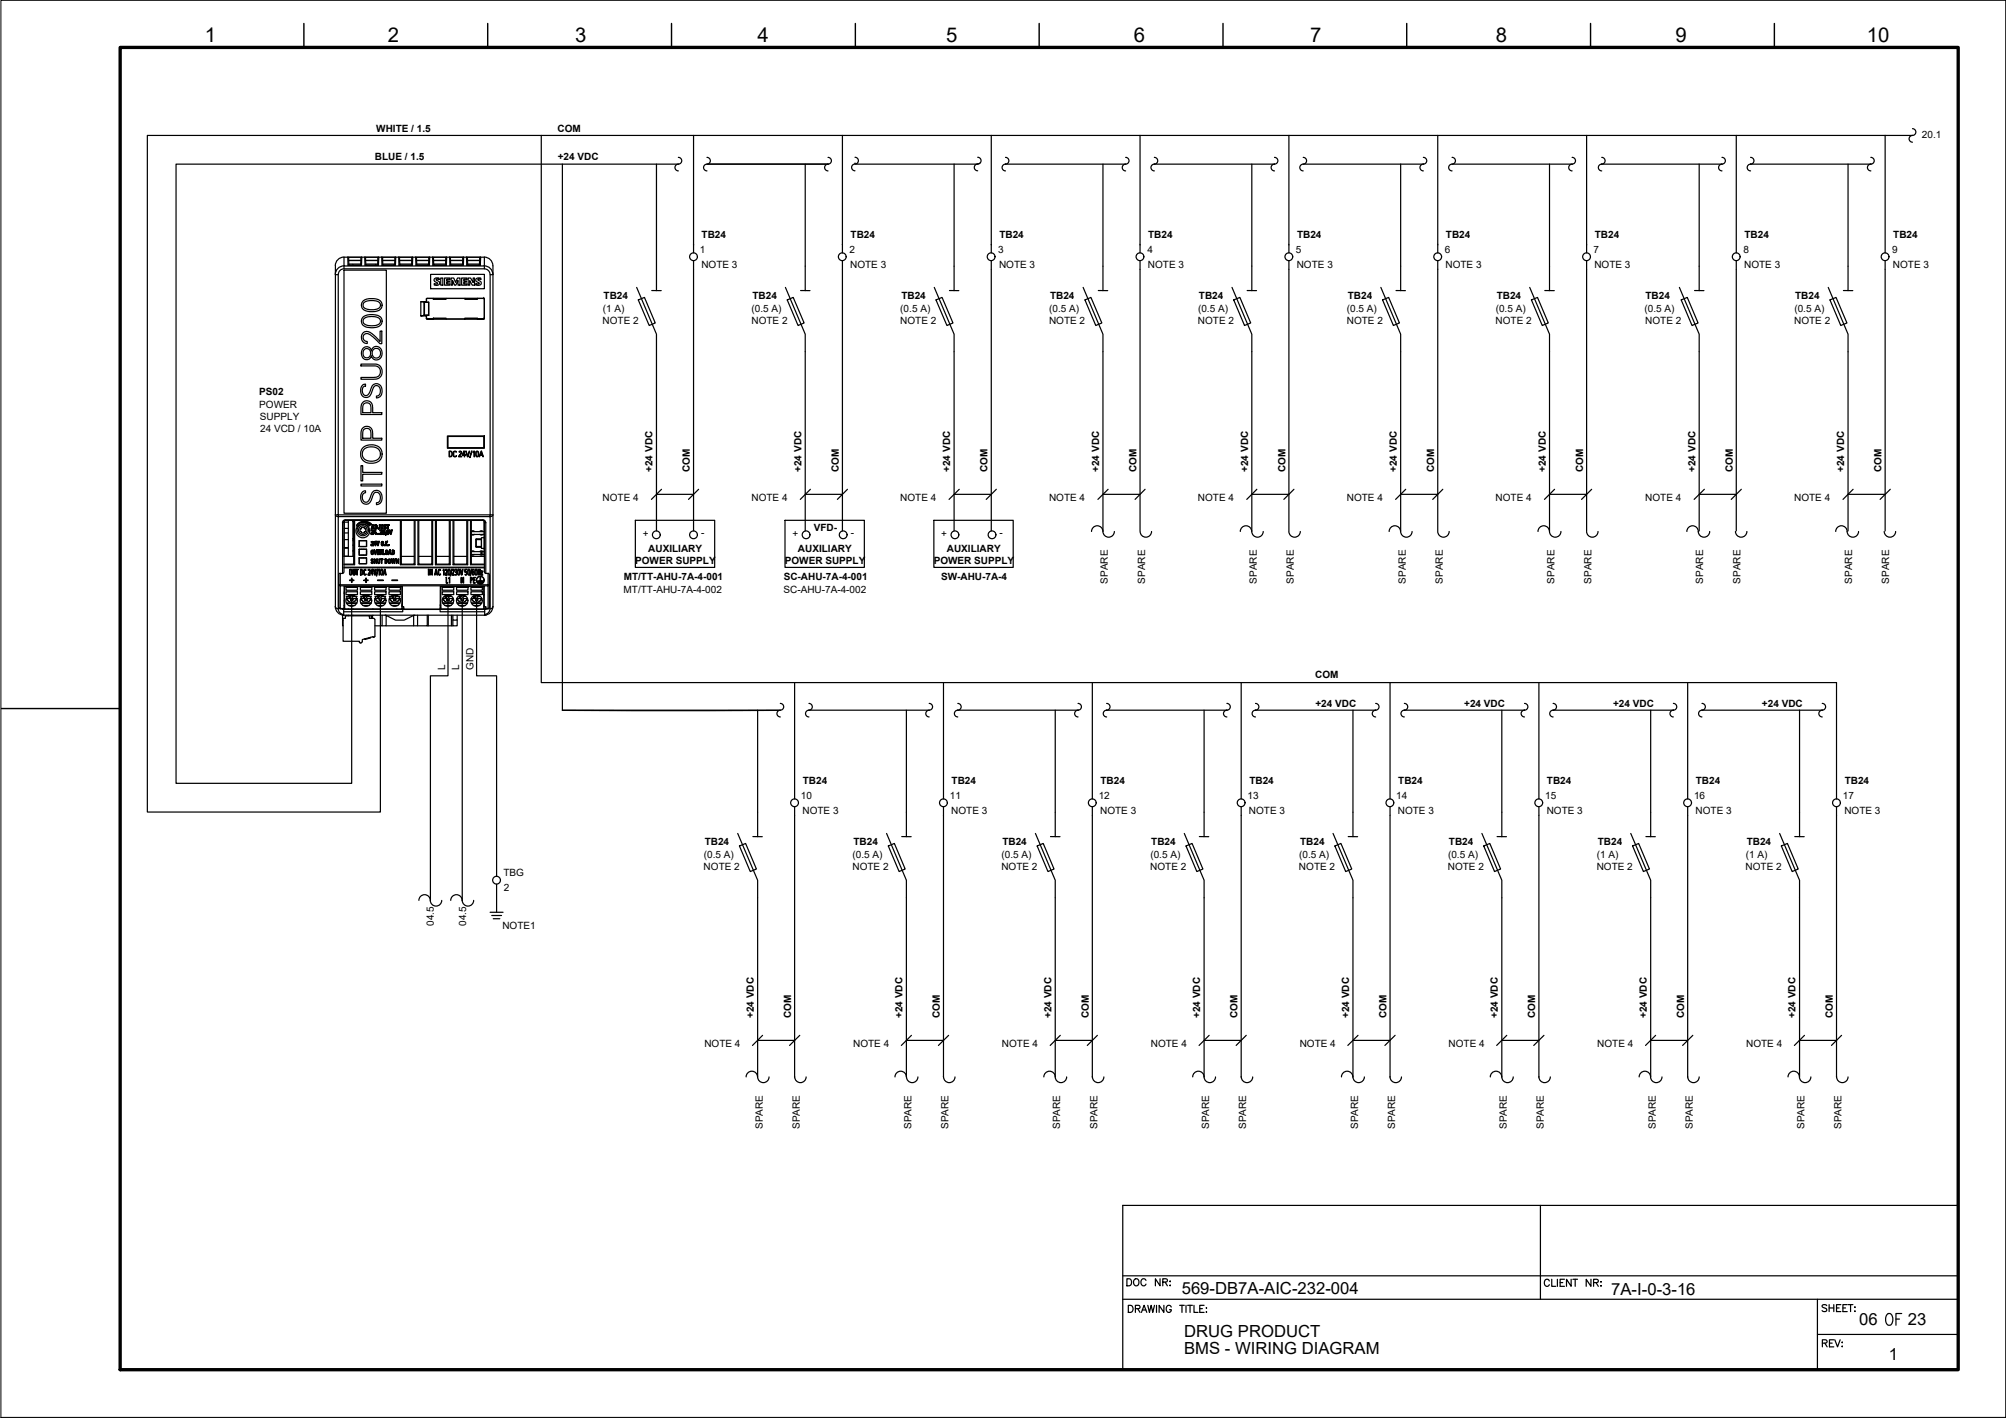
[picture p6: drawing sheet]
<svg xmlns="http://www.w3.org/2000/svg" width="420mm" height="297mm" viewBox="0 0 420 297" stroke-linecap="round" stroke-linejoin="round" font-family="sans-serif">
<defs><g id="words">
<text font-size="5.7" x="394.1" y="278.7">OF</text>
<text font-size="4.4" x="380.6" y="283.3">REV:</text>
<g font-size="4.3">
<text x="42.9" y="8.9">1</text>
<text x="81.3" y="8.9">2</text>
<text x="120.4" y="8.9">3</text>
<text x="158.7" y="8.9">4</text>
<text x="198.2" y="8.9">5</text>
<text x="237.5" y="8.9">6</text>
<text x="274.4" y="8.9">7</text>
<text x="313.3" y="8.9">8</text>
<text x="350.9" y="8.9">9</text>
<text x="391" y="8.9">10</text>
</g>
<g font-size="3.5">
<text x="247.5" y="271.1">569-DB7A-AIC-232-004</text>
<text x="337.5" y="271.3">7A-I-0-3-16</text>
<text x="248" y="280">DRUG PRODUCT</text>
<text x="389.4" y="277.5">06</text>
<text x="399.6" y="277.5">23</text>
<text x="248" y="283.6">BMS - WIRING DIAGRAM</text>
<text x="395.6" y="284.9">1</text>
</g>
<g font-size="2.1">
<text x="78.8" y="27.6">WHITE / 1.5</text>
<text x="116.8" y="27.6">COM</text>
<text x="402.5" y="29">20.1</text>
<text x="78.5" y="33.5">BLUE / 1.5</text>
<text x="116.8" y="33.5">+24 VDC</text>
<text x="146.6" y="52.9">1</text>
<text x="147" y="49.8">TB24</text>
<text x="177.9" y="52.9">2</text>
<text x="178.2" y="49.8">TB24</text>
<text x="209.1" y="52.9">3</text>
<text x="209.3" y="49.8">TB24</text>
<text x="240.3" y="52.9">4</text>
<text x="240.5" y="49.8">TB24</text>
<text x="271.4" y="52.9">5</text>
<text x="271.7" y="49.8">TB24</text>
<text x="302.6" y="52.9">6</text>
<text x="302.9" y="49.8">TB24</text>
<text x="333.8" y="53">7</text>
<text x="334" y="49.8">TB24</text>
<text x="365.1" y="52.9">8</text>
<text x="365.4" y="49.8">TB24</text>
<text x="396.3" y="52.9">9</text>
<text x="396.6" y="49.8">TB24</text>
<text x="146.9" y="56.1">NOTE 3</text>
<text x="178.1" y="56.1">NOTE 3</text>
<text x="209.3" y="56.1">NOTE 3</text>
<text x="240.4" y="56.1">NOTE 3</text>
<text x="271.6" y="56.1">NOTE 3</text>
<text x="302.8" y="56.1">NOTE 3</text>
<text x="333.9" y="56.1">NOTE 3</text>
<text x="365.3" y="56.1">NOTE 3</text>
<text x="396.5" y="56.1">NOTE 3</text>
<text x="126.2" y="65.4">(1 A)</text>
<text x="126.4" y="62.6">TB24</text>
<text x="157.4" y="65.4">(0.5 A)</text>
<text x="157.6" y="62.6">TB24</text>
<text x="188.6" y="65.4">(0.5 A)</text>
<text x="188.8" y="62.6">TB24</text>
<text x="219.8" y="65.4">(0.5 A)</text>
<text x="219.9" y="62.6">TB24</text>
<text x="250.9" y="65.4">(0.5 A)</text>
<text x="251.1" y="62.6">TB24</text>
<text x="282.1" y="65.4">(0.5 A)</text>
<text x="282.3" y="62.6">TB24</text>
<text x="313.3" y="65.4">(0.5 A)</text>
<text x="313.5" y="62.6">TB24</text>
<text x="344.5" y="65.4">(0.5 A)</text>
<text x="344.7" y="62.6">TB24</text>
<text x="375.8" y="65.4">(0.5 A)</text>
<text x="376" y="62.6">TB24</text>
<text x="126.2" y="67.9">NOTE 2</text>
<text x="157.4" y="67.9">NOTE 2</text>
<text x="188.6" y="67.9">NOTE 2</text>
<text x="219.7" y="67.9">NOTE 2</text>
<text x="250.9" y="67.9">NOTE 2</text>
<text x="282.1" y="67.9">NOTE 2</text>
<text x="313.3" y="67.9">NOTE 2</text>
<text x="344.6" y="67.9">NOTE 2</text>
<text x="375.8" y="67.9">NOTE 2</text>
<text x="54.3" y="82.8">PS02</text>
<text x="54.3" y="85.5">POWER</text>
<text x="54.4" y="88">SUPPLY</text>
<text x="54.5" y="90.5">24 VCD / 10A</text>
<text x="136.7" y="98.9" transform="rotate(-90 136.7 98.9)">+24 VDC</text>
<text x="144.5" y="98.9" transform="rotate(-90 144.5 98.9)">COM</text>
<text x="167.9" y="98.9" transform="rotate(-90 167.9 98.9)">+24 VDC</text>
<text x="175.7" y="98.9" transform="rotate(-90 175.7 98.9)">COM</text>
<text x="199" y="98.9" transform="rotate(-90 199 98.9)">+24 VDC</text>
<text x="206.9" y="98.9" transform="rotate(-90 206.9 98.9)">COM</text>
<text x="230.2" y="98.9" transform="rotate(-90 230.2 98.9)">+24 VDC</text>
<text x="238" y="98.9" transform="rotate(-90 238 98.9)">COM</text>
<text x="261.4" y="98.9" transform="rotate(-90 261.4 98.9)">+24 VDC</text>
<text x="269.2" y="98.9" transform="rotate(-90 269.2 98.9)">COM</text>
<text x="292.6" y="98.9" transform="rotate(-90 292.6 98.9)">+24 VDC</text>
<text x="300.4" y="98.9" transform="rotate(-90 300.4 98.9)">COM</text>
<text x="323.7" y="98.9" transform="rotate(-90 323.7 98.9)">+24 VDC</text>
<text x="331.6" y="98.9" transform="rotate(-90 331.6 98.9)">COM</text>
<text x="355.1" y="98.9" transform="rotate(-90 355.1 98.9)">+24 VDC</text>
<text x="362.9" y="98.9" transform="rotate(-90 362.9 98.9)">COM</text>
<text x="386.3" y="98.9" transform="rotate(-90 386.3 98.9)">+24 VDC</text>
<text x="394.1" y="98.9" transform="rotate(-90 394.1 98.9)">COM</text>
<text x="126.2" y="104.9">NOTE 4</text>
<text x="157.4" y="104.9">NOTE 4</text>
<text x="188.6" y="104.9">NOTE 4</text>
<text x="219.7" y="104.9">NOTE 4</text>
<text x="250.9" y="104.9">NOTE 4</text>
<text x="282.1" y="104.9">NOTE 4</text>
<text x="313.3" y="104.9">NOTE 4</text>
<text x="344.6" y="104.9">NOTE 4</text>
<text x="375.8" y="104.9">NOTE 4</text>
<text x="134.6" y="112.5">+</text>
<text x="146.8" y="112.3">-</text>
<text x="166" y="112.5">+</text>
<text x="170.4" y="111.3">VFD-</text>
<text x="178.2" y="112.3">-</text>
<text x="197.1" y="112.5">+</text>
<text x="209.4" y="112.3">-</text>
<text x="133" y="118.2">POWER SUPPLY</text>
<text x="135.8" y="115.7">AUXILIARY</text>
<text x="164.4" y="118.2">POWER SUPPLY</text>
<text x="167.1" y="115.7">AUXILIARY</text>
<text x="195.6" y="118.2">POWER SUPPLY</text>
<text x="198.3" y="115.7">AUXILIARY</text>
<text x="130.6" y="124.2">MT/TT-AHU-7A-4-002</text>
<text x="130.6" y="121.5">MT/TT-AHU-7A-4-001</text>
<text x="164.1" y="124.2">SC-AHU-7A-4-002</text>
<text x="164.1" y="121.5">SC-AHU-7A-4-001</text>
<text x="197.1" y="121.5">SW-AHU-7A-4</text>
<text x="232.1" y="122.3" transform="rotate(-90 232.1 122.3)">SPARE</text>
<text x="239.8" y="122.3" transform="rotate(-90 239.8 122.3)">SPARE</text>
<text x="263.2" y="122.3" transform="rotate(-90 263.2 122.3)">SPARE</text>
<text x="271" y="122.3" transform="rotate(-90 271 122.3)">SPARE</text>
<text x="294.4" y="122.3" transform="rotate(-90 294.4 122.3)">SPARE</text>
<text x="302.2" y="122.3" transform="rotate(-90 302.2 122.3)">SPARE</text>
<text x="325.6" y="122.3" transform="rotate(-90 325.6 122.3)">SPARE</text>
<text x="333.4" y="122.3" transform="rotate(-90 333.4 122.3)">SPARE</text>
<text x="356.8" y="122.3" transform="rotate(-90 356.8 122.3)">SPARE</text>
<text x="364.5" y="122.3" transform="rotate(-90 364.5 122.3)">SPARE</text>
<text x="387.9" y="122.3" transform="rotate(-90 387.9 122.3)">SPARE</text>
<text x="395.7" y="122.3" transform="rotate(-90 395.7 122.3)">SPARE</text>
<text x="93.2" y="140.3" transform="rotate(-90 93.2 140.3)">L</text>
<text x="96.2" y="140.3" transform="rotate(-90 96.2 140.3)">L</text>
<text x="99.2" y="140.3" transform="rotate(-90 99.2 140.3)">GND</text>
<text x="275.5" y="142.1">COM</text>
<text x="275.5" y="148">+24 VDC</text>
<text x="306.7" y="148">+24 VDC</text>
<text x="337.9" y="148">+24 VDC</text>
<text x="369" y="148">+24 VDC</text>
<text x="167.8" y="167.3">10</text>
<text x="168.1" y="164.2">TB24</text>
<text x="198.9" y="167.3">11</text>
<text x="199.3" y="164.2">TB24</text>
<text x="230.1" y="167.4">12</text>
<text x="230.5" y="164.2">TB24</text>
<text x="261.3" y="167.3">13</text>
<text x="261.7" y="164.2">TB24</text>
<text x="292.5" y="167.4">14</text>
<text x="292.9" y="164.2">TB24</text>
<text x="323.6" y="167.3">15</text>
<text x="324" y="164.2">TB24</text>
<text x="354.8" y="167.3">16</text>
<text x="355.2" y="164.2">TB24</text>
<text x="386" y="167.4">17</text>
<text x="386.4" y="164.2">TB24</text>
<text x="168.1" y="170.5">NOTE 3</text>
<text x="199.2" y="170.5">NOTE 3</text>
<text x="230.4" y="170.5">NOTE 3</text>
<text x="261.6" y="170.5">NOTE 3</text>
<text x="292.8" y="170.5">NOTE 3</text>
<text x="324" y="170.5">NOTE 3</text>
<text x="355.1" y="170.5">NOTE 3</text>
<text x="386.3" y="170.5">NOTE 3</text>
<text x="147.4" y="179.8">(0.5 A)</text>
<text x="147.6" y="177">TB24</text>
<text x="178.6" y="179.8">(0.5 A)</text>
<text x="178.8" y="177">TB24</text>
<text x="209.8" y="179.8">(0.5 A)</text>
<text x="210" y="177">TB24</text>
<text x="240.9" y="179.8">(0.5 A)</text>
<text x="241.1" y="177">TB24</text>
<text x="272.1" y="179.8">(0.5 A)</text>
<text x="272.3" y="177">TB24</text>
<text x="303.3" y="179.8">(0.5 A)</text>
<text x="303.5" y="177">TB24</text>
<text x="334.5" y="179.8">(1 A)</text>
<text x="334.7" y="177">TB24</text>
<text x="365.6" y="179.8">(1 A)</text>
<text x="365.8" y="177">TB24</text>
<text x="105.4" y="183.5">TBG</text>
<text x="147.4" y="182.3">NOTE 2</text>
<text x="178.6" y="182.3">NOTE 2</text>
<text x="209.7" y="182.3">NOTE 2</text>
<text x="240.9" y="182.3">NOTE 2</text>
<text x="272.1" y="182.3">NOTE 2</text>
<text x="303.3" y="182.3">NOTE 2</text>
<text x="334.4" y="182.3">NOTE 2</text>
<text x="365.6" y="182.3">NOTE 2</text>
<text x="105.5" y="186.7">2</text>
<text x="90.8" y="193.9" transform="rotate(-90 90.8 193.9)">04.5</text>
<text x="97.6" y="193.9" transform="rotate(-90 97.6 193.9)">04.5</text>
<text x="105.2" y="194.7">NOTE1</text>
<text x="157.9" y="213.2" transform="rotate(-90 157.9 213.2)">+24 VDC</text>
<text x="165.7" y="213.3" transform="rotate(-90 165.7 213.3)">COM</text>
<text x="189.1" y="213.2" transform="rotate(-90 189.1 213.2)">+24 VDC</text>
<text x="196.9" y="213.3" transform="rotate(-90 196.9 213.3)">COM</text>
<text x="220.2" y="213.2" transform="rotate(-90 220.2 213.2)">+24 VDC</text>
<text x="228" y="213.3" transform="rotate(-90 228 213.3)">COM</text>
<text x="251.4" y="213.2" transform="rotate(-90 251.4 213.2)">+24 VDC</text>
<text x="259.2" y="213.3" transform="rotate(-90 259.2 213.3)">COM</text>
<text x="282.6" y="213.2" transform="rotate(-90 282.6 213.2)">+24 VDC</text>
<text x="290.4" y="213.3" transform="rotate(-90 290.4 213.3)">COM</text>
<text x="313.8" y="213.2" transform="rotate(-90 313.8 213.2)">+24 VDC</text>
<text x="321.6" y="213.3" transform="rotate(-90 321.6 213.3)">COM</text>
<text x="344.9" y="213.2" transform="rotate(-90 344.9 213.2)">+24 VDC</text>
<text x="352.7" y="213.3" transform="rotate(-90 352.7 213.3)">COM</text>
<text x="376.1" y="213.2" transform="rotate(-90 376.1 213.2)">+24 VDC</text>
<text x="383.9" y="213.3" transform="rotate(-90 383.9 213.3)">COM</text>
<text x="147.5" y="219.3">NOTE 4</text>
<text x="178.7" y="219.3">NOTE 4</text>
<text x="209.9" y="219.3">NOTE 4</text>
<text x="241" y="219.3">NOTE 4</text>
<text x="272.2" y="219.3">NOTE 4</text>
<text x="303.4" y="219.3">NOTE 4</text>
<text x="334.6" y="219.3">NOTE 4</text>
<text x="365.7" y="219.3">NOTE 4</text>
<text x="159.7" y="236.5" transform="rotate(-90 159.7 236.5)">SPARE</text>
<text x="167.5" y="236.5" transform="rotate(-90 167.5 236.5)">SPARE</text>
<text x="190.9" y="236.5" transform="rotate(-90 190.9 236.5)">SPARE</text>
<text x="198.7" y="236.5" transform="rotate(-90 198.7 236.5)">SPARE</text>
<text x="222.1" y="236.5" transform="rotate(-90 222.1 236.5)">SPARE</text>
<text x="229.8" y="236.5" transform="rotate(-90 229.8 236.5)">SPARE</text>
<text x="253.3" y="236.5" transform="rotate(-90 253.3 236.5)">SPARE</text>
<text x="261" y="236.5" transform="rotate(-90 261 236.5)">SPARE</text>
<text x="284.4" y="236.5" transform="rotate(-90 284.4 236.5)">SPARE</text>
<text x="292.2" y="236.5" transform="rotate(-90 292.2 236.5)">SPARE</text>
<text x="315.6" y="236.5" transform="rotate(-90 315.6 236.5)">SPARE</text>
<text x="323.4" y="236.5" transform="rotate(-90 323.4 236.5)">SPARE</text>
<text x="346.8" y="236.5" transform="rotate(-90 346.8 236.5)">SPARE</text>
<text x="354.5" y="236.5" transform="rotate(-90 354.5 236.5)">SPARE</text>
<text x="378" y="236.5" transform="rotate(-90 378 236.5)">SPARE</text>
<text x="385.7" y="236.5" transform="rotate(-90 385.7 236.5)">SPARE</text>
</g>
</g></defs>
<!-- layer: G-TTLB-TTLB -->
<path d="M25.2 9.9h384.9v277h-384.9z" fill="none" stroke="#000" stroke-width=".7"/>
<!-- layer: G-TTLB-OTLN -->
<path d="M420.1 .1v296.8h-419.9" fill="none" stroke="#000" stroke-width=".21"/>
<!-- layer: G-TTLB-INDX -->
<path d="M63.6 4.9v5M102.2 4.9v5M140.7 4.9v5M179.2 4.9v5M217.7 4.9v5M256.2 4.9v5M294.6 4.9v5M333.1 4.9v5M371.6 4.9v5M.2 148.4h25" fill="none" stroke="#000" stroke-width=".3"/>
<!-- layer: LGSP IA4$0$LG_PLOT -->
<path d="M322.6 252.5v19.7M235.2 267.3h174.9M235.2 272.2h174.9M380.7 279.5h29.4M380.7 272.2v14.7M235.2 286.9h174.9" fill="none" stroke="#000" stroke-width=".25"/>
<!-- layer: LG_PLOT -->
<g fill="none" stroke="#000" stroke-width=".25">
<path d="M410.1 252.5h-174.9v34.4M236 267.9h.5a.79 .79 0 0 1 .5 .7 .79 .79 0 0 1-.5 .8h-.5zM236.3 273.4h.5a.78 .78 0 0 1 .5 .8 .78 .78 0 0 1-.5 .7h-.5zM237.7 267.9a.69 .69 0 0 1 .9 .7 .69 .69 0 0 1-.9 .7l-.3-.5 .1-.6zM237.8 274.1h.9v-.5l-.9-.2v1.5M238.3 274.1l.5 .8M239.1 274.9l.5-1.5 .6 1.5M239.3 274.4h.7M240 268.2a.55 .55 0 0 0-.6-.3 .55 .55 0 0 0-.4 .5v.4a.54 .54 0 0 0 .4 .6 .54 .54 0 0 0 .6-.4M240.4 273.4l.3 1.5 .4-1.5 .3 1.5 .4-1.5M242.2 273.4v1.5M243 267.9v1.5l-1-1.5v1.5"/>
<path d="M243.5 268.6l.9-.1 .1-.5-1-.1v1.5M243.8 273.4v1.5l-1-1.5v1.5M244 268.6l.5 .8M245 268.4h.2zM245 269.3h.2zM245.3 273.8a.54 .54 0 0 0-.6-.4 .54 .54 0 0 0-.4 .6 .61 .61 0 0 0 .1 .8 .61 .61 0 0 0 .8-.1l.1-.4h-.3M247.1 273.4h1M247.6 273.4v1.5M248.4 273.4v1.5M248.8 273.4h.9M249.3 273.4v1.5M250.1 273.4v1.5h.8"/>
<path d="M251.3 274.1h.5M252.2 273.4h-.9v1.5h.9M252.6 274.8h.2zM252.7 273.9v.2zM324.5 268.3a.53 .53 0 0 0-.6-.3 .53 .53 0 0 0-.4 .5 .61 .61 0 0 0 .2 .8 .61 .61 0 0 0 .7-.1l.1-.1M325 268v1.5h.9M326.2 268v1.5M326.8 268.7h.5M327.7 268h-.9v1.5h.9M329.1 268v1.5l-1-1.5v1.5M329.4 268h1M329.9 268v1.5"/>
<path d="M333.2 268v1.5l-1-1.5v1.5M333.8 268.7l.8-.1 .2-.2-.1-.3-.9-.1v1.5M334.3 268.7l.5 .8M335.3 269.4h.1zM335.3 268.5v.1zM382.6 273.5l-.3-.2-.7 .2 .1 .3 .8 .4 .1 .3-.1 .2-.5 .1-.4-.3M383.1 273.3v1.5M383.1 274h1M384.1 273.3v1.5M384.7 274h.5M385.6 273.3h-.9v1.5h.9M386 274h.5"/>
<path d="M386.9 273.3h-.9v1.5h.9M387.1 273.3h1M387.6 273.3v1.5M388.5 273.8h.1zM388.5 274.7h.1z"/>
</g>
<!-- layer: PDF_EI-CTRL -->
<g fill="none" stroke="#000" stroke-width=".25">
<path d="M70.3 57.4v.1h.5M72.1 53.9v1.8h29.4v-1.8M72.1 56.3l-.1-.6a1.81 1.81 0 0 0-1.8 1.8M72.1 56.6h8.8v50.9h-8.8zM72.9 55.5v.1M73 54l-.2-.1 .1 1.7h2.8l.1-1.7-.2 .1-.1 1.6h-2.4l-.1-1.6M73 54.6h2.6M73 55.3h2.5M73.9 55.6h.1M75.7 55.5l-2.8 .1M76.5 55.5l-.1 .1M76.5 55.6h2.7"/>
<path d="M76.6 54.6h2.5M76.6 55.3h2.5M78.7 55.6h.1M79.2 55.5v.1M79.3 53.9l-.2 .1v1.6h-2.5v-1.6l-.2-.1 .1 1.7h2.8v-1.7M80 55.5v.1M80.1 54.6h2.6M80.2 55.3h2.5M82.6 55.6h.1M82.7 54l.2-.1-.1 1.7h-2.8l-.1-1.7 .2 .1 .1 1.6h2.5v-1.6M82.8 55.6h-2.8M83.5 53.9l.2 .1v1.6h2.5l.1-1.6 .1-.1"/>
<path d="M83.5 53.9l.1 1.7h2.8v-1.7M83.5 55.6h2.9M83.7 54.6h2.6M83.7 55.3h2.5M83.8 55.6h.1M86.3 55.5l.1 .1M87 53.9l.2 .1M87.1 53.9v1.7h2.8l.1-1.7-.2 .1v1.6h-2.5l-.1-1.6M87.1 55.6h2.8M87.2 54.6h2.6M87.3 55.3h2.5M89.7 55.6h.1"/>
<path d="M89.9 55.5v.1M90.2 57.5h11.3v3h-11.3zM90.6 53.9l.2 .1v1.6h2.5l.1-1.6 .1-.1v1.7h-2.8l-.1-1.7M90.7 55.6h2.8M90.8 54.6h2.5M90.8 55.3h2.5M91 55.6h.1M91 58.4l.4-.2 .6 .1v.2h-.6v.2l.2 .1a.55 .55 0 0 1 .4 .7 .55 .55 0 0 1-.9 .2h-.1v-.3l.5 .1 .2-.1-.2-.2a.56 .56 0 0 1-.5-.8zM92.3 58.2h.5v1.5h-.5zM93.1 58.2h1.1v.3h-.6v.4h.5v.2h-.5v.4h.6v.2h-1.1zM93.4 55.5l.1 .1M94.4 54.6h2.5"/>
<path d="M94.4 55.3h2.5M94.5 58.2h.5l.4 .9 .4-.9h.6v1.5h-.5v-1l-.4 1h-.3l-.4-1v1h-.3zM96.7 58.2h1.1v.3h-.7v.4h.6v.2h-.6v.4h.7v.2h-1.1zM97 55.5l-2.8 .1M97.1 53.9l-.2 .1v1.6h-2.5l-.1-1.6M97.1 53.9l-.1 1.7h-2.8l-.1-1.7 .2 .1M97.9 54.6h2.6M97.9 55.3h2.5M98.1 58.2h.5l.5 1v-1h.3v1.5h-.5l-.5-.9v.9h-.3zM99.7 58.4l.3-.2 .7 .1v.2h-.6l.1 .2a.58 .58 0 0 1 .6 .8 .58 .58 0 0 1-1 .2h-.1v-.3l.5 .1 .2-.1-.1-.1a.63 .63 0 0 1-.6-.9zM100.5 55.5l-2.7 .1M100.7 53.9l-.2 .1-.1 1.6h-2.4l-.1-1.6"/>
<path d="M100.7 53.9l-.1 1.7h-2.8l-.1-1.7 .2 .1M101.5 56.3l-.1-.6a1.81 1.81 0 0 1 1.8 1.8M103.3 57.4v.1h-.6M75.6 76.3h2.4a1.62 1.62 0 0 1 2 1.3 1.62 1.62 0 0 1-1.7 1.8h-2.7v-.3h2.4a1.27 1.27 0 0 0 1.7-1.2 1.27 1.27 0 0 0-1.7-1.2h-2.4zM76 73a1.01 1.01 0 0 1 1-.3 1.01 1.01 0 0 1 .8 .8 1.15 1.15 0 0 1 1.4-.9 1.15 1.15 0 0 1 .8 1.4 1.15 1.15 0 0 1-.8 1.4 1.15 1.15 0 0 1-1.4-.9 1.08 1.08 0 0 1-1.3 .8 1.08 1.08 0 0 1-.8-1.3zM76 66.4a3.3 3.3 0 0 1 3.8 .2 1.49 1.49 0 0 1-.2 1.6 1.49 1.49 0 0 1-1.5 .5 1.94 1.94 0 0 1-2.4-1.4zM76 63.1a3.4 3.4 0 0 1 3.8 0 1.46 1.46 0 0 1-.1 1.7 1.46 1.46 0 0 1-1.6 .5 2.01 2.01 0 0 1-2.4-1.2l.1-.6zM76.1 69.7a1.67 1.67 0 0 1 2.3 .6l1.2 1.2v-2.1h.4v2.6h-.4l-.2-.2a5.4 5.4 0 0 0-2.6-1.9 .83 .83 0 0 0-.7 .9 .83 .83 0 0 0 .8 .7v.5a1.3 1.3 0 0 1-1.1-.9 1.3 1.3 0 0 1 .3-1.4zM76.2 66.8a2.93 2.93 0 0 1 3.4 .1 .95 .95 0 0 1-1.1 1.3 2.15 2.15 0 0 1-2.4-.7zM76.2 63.4a3 3 0 0 1 3.4 .1 .95 .95 0 0 1-.1 1 .95 .95 0 0 1-1 .3 2 2 0 0 1-2.4-.7zM76.3 73.2a.9 .9 0 0 1 1.3 .8 .9 .9 0 0 1-1.3 .8 1.23 1.23 0 0 1 0-1.6zM78.2 73.2a.94 .94 0 0 1 1.3 .2 .94 .94 0 0 1-.1 1.2 .94 .94 0 0 1-1.2 .1l-.2-.9z"/>
<path d="M88.1 63.2l1.7 .1v2.8M88.8 65.9l.2 .1M88.8 63.4v2.6zM88.9 65.9l.1 .1M89 63.3l-.2 .1M89 63.3l-.1 .2M89.3 66.7l.1 .1-.1-.1M89.3 62.6l.1-.1-.1 .1M89.3 63.2v-.6v.7M89.3 66.1v.1M89.8 66l-1.7 .2v-3l1.7 .1v2.8h-.5v.6v-.5h-1.2M89.8 63.3h.1"/>
<path d="M90.8 62.5h-1.3h11.8h-1.3M90.8 62.5h2.6v.2h-2.6zM90.8 66.6h2.6v.2h-2.6zM90.8 66.8h-1.3h11.8h-1.3v-.2h-2.6v.2M93.4 66.8h6.6M93.4 62.5h4M97.4 62.5h2.6v.2h-2.6zM101.3 62.5l.1 .1M101.3 66.8h.1M101.3 62.5h.1M101.4 66.7l-.1 .1M101.5 62.6v4.1z"/>
<path d="M75.6 97.5h.4v1.5h4v.3h-4v1.4h-.4zM75.9 80.7l.7-.2-.1 .4a1.09 1.09 0 0 0-.6 1 1.09 1.09 0 0 0 .7 1 1.99 1.99 0 0 0 1.2-1.7 1.14 1.14 0 0 1 1.3-.8 1.14 1.14 0 0 1 .9 1.3v.5a1.19 1.19 0 0 1-1.2 1.2v-.4a1.12 1.12 0 0 0 .9-1.2 1.12 1.12 0 0 0-.9-1 1.65 1.65 0 0 0-1 1.5 1.16 1.16 0 0 1-1.4 .9 1.16 1.16 0 0 1-.9-1.4l.1-.6zM76 93.8a2.56 2.56 0 0 1 3.9 .7 1.99 1.99 0 0 1-2.3 2.5 1.93 1.93 0 0 1-1.9-1.1 1.93 1.93 0 0 1 .3-2.1zM76.1 89.6a1.29 1.29 0 0 1 1.5 0 1.29 1.29 0 0 1 .5 1.4v.8h1.9v.4h-4.4v-1.7zM76.1 84.2a1.28 1.28 0 0 1 1.5 0 1.28 1.28 0 0 1 .5 1.4v.9h1.9v.3h-4.4v-1.7zM76.1 90.1a.93 .93 0 0 1 1.2-.2 .93 .93 0 0 1 .4 1.1v.8h-1.7v-1.3zM76.2 84.6a.94 .94 0 0 1 1.1-.1 .94 .94 0 0 1 .4 1.1v.9h-1.7v-1.4zM76.2 94.2a2.2 2.2 0 0 1 3.5 .5 1.71 1.71 0 0 1-2.3 1.9 1.48 1.48 0 0 1-1.4-.8 1.48 1.48 0 0 1 .2-1.6zM93.7 91.3h7.8v2.6h-7.8zM93.8 91.4h7.5v2.4h-7.5zM94.1 94.5a.59 .59 0 0 1 .6 .6 .59 .59 0 0 1-.6 .6zM94.1 94.6a.51 .51 0 0 1 .6 .5 .51 .51 0 0 1-.6 .5z"/>
<path d="M95.1 94.6l.4-.1 .1 .2-.1-.1a.52 .52 0 0 0-.6 .4 .52 .52 0 0 0 .3 .6l.4-.1-.2 .2-.4-.1-.1-.8zM96.2 94.6a.34 .34 0 0 1 .5 .1 .34 .34 0 0 1-.2 .5l-.3 .4 .5 .1h-.6l.2-.4a.43 .43 0 0 0 .2-.7zM97.1 94.5h.2v.8h.2l-.2 .1v.3l-.1-.3h-.4zM97.2 94.6v.7h-.3zM97.6 94.5l.4 1.1 .4-1.1-.4 1.2h-.1zM98.8 94.5l-.4 1.3zM99.1 94.6l.3-.1v1.2l-.1-1.1-.2 .2zM99.8 94.6a.31 .31 0 0 1 .3 0 .31 .31 0 0 1 .1 .3v.4a.34 .34 0 0 1-.4 .4 .34 .34 0 0 1-.1-.6zM99.8 94.6h.3v.2l.1 .6-.2 .2-.3-.3zM100.8 94.5l.4 1.2-.2-.3h-.5l-.1 .3zM100.8 94.6l.2 .7h-.4zM70.2 107.8l.2 .3 .4 .1v-.3h31.9v.3"/>
<path d="M70.3 107.9h.5v-50.4a1.23 1.23 0 0 1 1.3-1.2h29.4a1.23 1.23 0 0 1 1.2 1.2v50.4h.6M71.8 109.5v10.6h-.5v2.4h30.9v-2.4h-.5v-10.6M71.8 109.5l.3-.2v10.4l-.1 .3-.2 .1M72.1 118.8h29.4M72.1 118.9h29.4M72.1 116.5h.9M72.1 110.7h.9M72.1 111.6h.9M72.1 114.8h.9M72.1 114.7h.9M72.1 113h.9M72.1 109.1v7.5h2"/>
<path d="M72.1 109.4h.9M72.3 109l-.3 .3M72.3 108.9a.6 .6 0 0 0-.6 .6M72.3 108.9h28.9v.1h-28.9zM73 109v7.6M73.3 119.3l.2-.1 .2 .3v.7l-.2 .3-.3-.3zM73.4 119.4l.2 .1-.1 .9-.2-.2zM73.9 114.2h.2M73.9 112.8l.1 .2M73.9 119.3l.2 1.1 .2-.1v-1l.1 .6a.33 .33 0 0 1 0 .5 .33 .33 0 0 1-.5 0 .33 .33 0 0 1 0-.5zM73.9 112.9l.2 .1M73.9 109v7.6"/>
<path d="M74 109.1l-.1 .1M74.1 115.4h-.2M74.1 113.2h-.2M74.1 109.2v3.7M74.1 109.1l-.2 .1M74.1 109v9.2h-2M74.1 118.2l.1 .1M74.3 109v9.3h-2.2M74.5 119.3h.6h-.3v1.2v-1.2zM74.7 110.1a1.7 1.7 0 0 1 2.6 0M75.2 116.8h1.6v1.3h-1.6zM75.2 115h1.6v1.3h-1.6z"/>
<path d="M75.2 113.2h1.6v1.3h-1.6zM75.2 114.5h.1M75.2 113.3h.1M75.2 116.3h.1M75.2 115.1h.1M75.2 118.1h.1M75.2 116.9h.1M75.2 115.9h.1M75.2 115.7h.1M75.2 113.3h1.6v1.2h-1.6zM75.2 115.1h1.6v1.2h-1.6zM75.2 116.9h1.6v1.2h-1.6z"/>
<path d="M75.2 115.5h.1M75.5 119.3h.3l.2 .3-.1 .7-.3 .2-.1-.1zM75.6 119.3a.59 .59 0 0 1 0 1.1zM75.6 101.4h4.4v.4h-4.4zM75.7 110.5h.6v.3h.3v.6h-.3v.2h-.6v-.2h-.3v-.6h.3zM75.8 114.5h.1M75.8 115v.1M75.8 116.3h.1M75.8 116.8v.1M75.9 103l.7-.2v.4a1.04 1.04 0 0 0-.7 1.1 1.04 1.04 0 0 0 .9 .9 3.9 3.9 0 0 0 1.1-1.9 1.17 1.17 0 0 1 1.5-.5 1.17 1.17 0 0 1 .6 1.4v.4a1.23 1.23 0 0 1-1.2 1.1v-.4a1.1 1.1 0 0 0 .9-1.1 1.1 1.1 0 0 0-1-1.1 1.74 1.74 0 0 0-.9 1.6 1.16 1.16 0 0 1-1.4 .9 1.16 1.16 0 0 1-.9-1.5l.1-.5zM76.2 114.5h.1M76.2 115v.1"/>
<path d="M76.2 116.3h.1M76.2 116.8v.1M76.2 109.3l.6 .2 .5 .4M76.3 119.3h.2l.2 .2-.2-.2a.78 .78 0 0 0-.1 1.1l.3-.1-.2 .2a.73 .73 0 0 1-.2-1.2zM76.8 115.5h.1M76.8 115.7h.1M76.8 115.9h.1M77.2 119.3l.1-.1 .2 .3-.3 .9 .4 .1h-.5l.3-.9v-.2h-.3zM77.6 109.8l-.2 .2 .2-.2a2.02 2.02 0 0 0-1.9-.3h.7l.9 .5M77.7 114.2h.1M77.7 111.9h.1M77.7 111.8l.4-.5-.4 .5"/>
<path d="M77.7 111.8h.1M77.8 113.5h.2l.1 .2-.4 .6h.5M77.8 109.8a2.01 2.01 0 0 0-3.1 .4 1.87 1.87 0 0 1 3.1-.3l-.5 .3M77.8 111v.2a.25 .25 0 0 1 .4 .1 .25 .25 0 0 1-.3 .3l-.2 .4 .5-.1M77.8 117.2h.4l-.3-.1-.2 .3M77.8 111.1v.1M77.8 117.1v.4l.3 .3-.1 .2-.2-.1M77.8 115.3h.3l.1 .6a.24 .24 0 0 1-.1 .3 .24 .24 0 0 1-.4-.2zM77.8 117.3l.4 .5M77.8 114.2h.4zM77.8 115.6l.1 .4 .2-.1M77.9 115.4h.2l-.1 .7-.2-.1z"/>
<path d="M77.9 111.8h.3zM77.9 116.1h.1M77.9 119.3h.1v.8h.1l-.1 .4v-.4h-.4zM77.9 110.5h.3M78 119.3v.8h-.3zM78 110l.1-.1 .2 1-.2-.9M78 109.9l-.3 1M78 110l.2 .6h-.3l.2-.5M78.1 113.7l-.4 .5M78.1 117.8l-.4 .1M78.1 109.9h-.1l-.3 1 .2-.3h.3l.1 .3M78.2 113.6l-.2-.2-.2 .1a.27 .27 0 0 1 .4 .1 .27 .27 0 0 1-.2 .4l-.2 .3 .4-.1"/>
<path d="M78.2 117.3l-.3-.1v.3a.27 .27 0 0 1 .3 .3 .27 .27 0 0 1-.4 .2v-.2M78.2 111.2l-.2-.2-.2 .1a.28 .28 0 0 1 .4 .2 .28 .28 0 0 1-.2 .3l-.2 .3 .4-.1M78.2 115.5v.2M78.2 115.4l-.2-.2-.2 .1-.1 .6M78.3 119.3l.2 1 .3-1-.2 1.2h-.1zM78.3 114v.1h.3v.2l.2-.2M78.3 111.6l.2-.4-.2 .4M78.4 115.3l.2 .9h.1l.2-.9M78.4 115.2h.1M78.4 117.2l.1-.1-.1 .9 .1-.4h.3v.4v-.8M78.4 111.6h.2zM78.4 114h.2z"/>
<path d="M78.4 115.3l.2 .8M78.4 115.2l.2 .8 .2-.8M78.4 115.2v.1M78.5 117.2v.3h.3v-.4v.1M78.5 117.5h.3M78.5 113.4l-.2 .7M78.5 111.1l.2-.1h-.2l-.2 .7h.3l.1 .3 .1-.3M78.5 111l-.2 .7M78.5 110h.3a.46 .46 0 0 1 .2 .5 .46 .46 0 0 1-.5 .4v-1a.39 .39 0 0 1 .4 .1 .39 .39 0 0 1 .1 .4M78.5 113.4h.2zM78.6 110h.2M78.6 113.5v.5h-.2z"/>
<path d="M78.6 111.2v.5h-.2zM78.6 110.1v.7a.42 .42 0 0 0 .3-.3 .42 .42 0 0 0-.1-.4M78.7 113.5l.1 .5M78.7 113.4l-.2 .1M78.7 111.1v.6l.1-.1M78.8 111.6h.1M78.8 114h.1M78.8 115.3l-.2 .8M78.8 115.2h.1M79 113.4h.1M78.9 110.4l-.1 .3h-.2M78.9 111.8v.2l.1-.2"/>
<path d="M79 111.8h.1M79 113.4l-.1 .1M79 111.8h-.1M79 115.2v1l.4-.1M79 115.2h.4zM79.1 119.2l-.2 1.4zM79.1 117.2l.1-.1-.1 .6a.27 .27 0 0 0 .2 .4 .27 .27 0 0 0 .3-.4v-.5M79.1 115.6h.3zM79.1 116h.3zM79.1 117.7l.2 .2 .2-.2M79.2 117.2v.7l.1 .1 .3-.9-.1 .1M79.2 111.8v.2v-.2"/>
<path d="M79.2 111.8h.1M79.2 110.6v.1M79.3 113.5l-.2 .7M79.3 113.4l-.2 .8M79.4 113.4v.1zM79.4 119.3h.1v1.2h-.1v-1.1l-.2 .1zM79.4 111.8v.2l.1-.2M79.5 111.8h.1M79.4 115.7h-.3v.4l.3-.1M79.4 113.5l-.3 .8-.2-.9 .2 .8M79.4 115.3h-.3v.4l.3-.1M79.4 115.2l-.4 .1"/>
<path d="M79.5 111.8h-.1M79.5 110l.1-.1h-.1v.8l-.1 .1-.2-.1M79.6 111.9v-.1v.2l.4-.1M79.6 110v.6a.19 .19 0 0 1-.2 .3 .19 .19 0 0 1-.2-.3l.2 .1 .1-.2M79.6 111.8l.3-.5-.3 .5M79.6 115.3l.4 .1M79.6 115.2v1l.1-.5 .2 .1 .2 .3M79.6 115.2h.2zM79.6 111v.2a.25 .25 0 0 1 .4 .1 .25 .25 0 0 1-.2 .3l-.2 .3M79.6 111.1v.1M79.7 117.2l.5-.1h-.5v.1h.2v.8l.1-.8h.2M79.7 115.3l.2 .2v.1l-.2 .1z"/>
<path d="M79.7 111.8h.3zM79.8 119.3h.1a.75 .75 0 0 1 .2 1.1l-.2 .1a1 1 0 0 1-.1-1.2zM79.8 110l.1-.1-.1 .6a.26 .26 0 0 0 .2 .4 .26 .26 0 0 0 .2-.4v-.5M79.8 115.3l.2 .1-.1 .3M79.9 110v.7l.1 .1 .2-.1v-.8v.1M79.9 110.5l.1 .2 .2-.1M79.9 119.3a.74 .74 0 0 1 .1 1.1h-.1l-.1-.2zM79.9 113.7v.4M79.9 113.6v.1M79.9 115.7l.2 .4-.1-.2M79.9 113.5h.4v.5a.23 .23 0 0 1-.2 .3 .23 .23 0 0 1-.2-.3zM79.9 115.5l-.2 .1"/>
<path d="M79.9 115.7l.1 .1M79.9 115.9h.1M80 113.6l.3 .1-.2 .6-.2-.2zM80 111.2l-.2-.2-.1 .1a.28 .28 0 0 1 .4 .2 .28 .28 0 0 1-.3 .3l-.1 .3 .3-.1M80 115.5h.1M80 115.8v.1M80.2 111.3a.25 .25 0 0 1 .2-.3 .25 .25 0 0 1 .2 .3M80.2 111.2v.1M80.2 115.2v1l.4-.1M80.2 111.5v.2M80.3 115.2h.1M80.2 111.7l.1 .2a.18 .18 0 0 1 0-.3 .18 .18 0 0 1 .3 .1 .18 .18 0 0 1-.2 .2h-.1"/>
<path d="M80.3 113.7l-.1 .5-.3-.1v-.4M80.3 115.2l-.1 .1M80.3 115.3v.8l.3-.1M80.3 116h.3zM80.3 113.6l-.2-.2-.2 .2M80.3 113.6v.3M80.4 111v.1a.22 .22 0 0 0-.2 .2 .22 .22 0 0 0 .1 .2 .25 .25 0 0 0-.1 .4 .25 .25 0 0 0 .4 0 .25 .25 0 0 0-.1-.4l.1-.2-.2-.2M80.4 111.4l.1-.1zM80.5 119.3h.1l.3 1.1-.1 .1-.1-.4h-.3l-.1 .3zM80.5 114.2v.1l.1-.1M80.5 110a.36 .36 0 0 0 .3 .5l-.1 .3-.2-.1M80.5 110h.3l.1 .2v-.1"/>
<path d="M80.6 114.2h.1M80.5 111.3v.1l-.2-.1 .1 .2-.1-.3h.2l-.1 .3M80.5 111.5l.1 .2zM80.5 110.1l.4 .5M80.5 111.7l-.2 .1M80.6 119.3l.1 .8h-.3zM80.6 111.1v.1M80.6 114.2h-.1M80.6 117.2h.2a.44 .44 0 0 1 .3 .5 .44 .44 0 0 1-.4 .3l-.1-.9h.2a.34 .34 0 0 1 .3 .4v.1M80.7 117.2h.2M80.7 117.2v.8l.3-.2-.1-.6M80.8 115.4l.1-.2 .3 .2"/>
<path d="M80.8 115.5v.5l.2 .1M80.8 115.4a.24 .24 0 0 1 .3-.1 .24 .24 0 0 1 .1 .3v.3a.23 .23 0 0 1-.1 .3 .23 .23 0 0 1-.3-.2zM80.8 113.4v.9l.1-.4 .2 .4h.1M80.9 113.4h.1M80.8 110.6l-.3 .1M80.9 115.4l.2 .1-.1 .6-.2-.1zM80.9 110l-.3-.1-.1 .3M80.9 113.4l-.1 .1M80.9 111.9l-.1 .2v-.3v.3M80.9 111.8h-.1M80.9 110.2l-.3-.1v.2a.29 .29 0 0 1 .3 .3 .29 .29 0 0 1-.3 .3l-.1-.3M80.9 113.8l.3 .5"/>
<path d="M81 111.6v.1M81 111.3a.24 .24 0 0 1 .2-.3 .24 .24 0 0 1 .3 .3M81 110l.5-.1h-.5v.2h.2v.8l.1-.8 .2-.1M81 111.2v.1M81 117.6v.2l-.3 .1M81.1 111.5l-.1 .1M81.1 111.7v.2v-.3l.3 .1-.1 .2h-.2M81.1 111.5l-.1 .2M81.1 113.4l-.2 .4v-.3M81.1 113.5l-.2 .3M81.1 115.5l-.1 .5h-.1l-.1-.4M81.2 113.5l-.3 .4"/>
<path d="M81.2 115.5h.1M81.2 111v.1a.22 .22 0 0 0-.2 .2 .22 .22 0 0 0 .1 .2 .25 .25 0 0 0-.1 .4 .25 .25 0 0 0 .4 0 .25 .25 0 0 0-.1-.4l.2-.2-.3-.2M81.3 117.4l.2-.3 .3 .1v.2M81.4 114.2v.1v-.1M81.4 116.2l.2-1-.2 1 .1-.3h.3l.2 .3M81.4 111.3l-.1 .1-.2-.1 .1 .2a.16 .16 0 0 1-.2-.2 .16 .16 0 0 1 .2-.1 .16 .16 0 0 1 .1 .2l-.1 .1M81.4 111.3l-.2 .1zM81.4 114.2h.1M81.4 111.5l.1 .2zM81.4 111.7l-.1 .2-.2-.1M81.4 117.2h.3l.1 .5a.23 .23 0 0 1-.2 .3 .23 .23 0 0 1-.3-.3zM81.4 117.7l.2 .2 .1-.2"/>
<path d="M81.4 117.3l.3-.1v.2l-.1 .6-.2-.2zM81.4 111.1v.1M81.5 115.8h.3zM81.6 115.3l.1-.1 .3 1-.3-.9M81.6 111.1l.1-.1 .1 1 .3-.9M81.6 115.2h.1zM81.6 111l.3 .8M81.6 115.3l.2 .6h-.3l.2-.6M81.6 111.1l.2 .8M82 117.2v-.1l.1 .9 .3-.7 .1 .7M82 111.2l-.2 .6M82 117.1l.2 .8"/>
<path d="M82 117.1l.2 .7 .1-.7M82 111v.1M82 111.1l-.1 .7M82.1 111v.1zM82.1 115.3a.45 .45 0 0 1 .5 .4 .45 .45 0 0 1-.4 .5l-.1-1 .4 .1 .1 .4M82.2 117.8v.1M82.2 115.3h.2M82.2 115.3v.8a.46 .46 0 0 0 .2-.8M82.3 117.1l-.1 .8M82.3 117.1l.1 .1zM82.4 117.1l.2 .7M82.5 115.7v.3h-.3"/>
<path d="M82.6 117.8v.1M82.7 117.1l-.1 .8-.2-.8M82.8 117l-.2 .8M82.8 117.1v.1zM82.8 117.2l-.2 .8M83 117.2l.1-.1h-.1v.9l.1-.7M83.1 117.1l.3 .8 .1-.8-.1 .1M83.1 117.1l.3 .7M83.5 117.2v.8l-.4-.7M83.9 109v9.3h3v-9.3M84 118.2l-.2 .1M84.1 109l-.1 9.2h2.8v-9.2"/>
<path d="M84.1 116.6h2.7M86.8 118.2l.1 .1M87.5 109v9.3h3.1v-9.3M87.7 118.2l-.2 .1M87.7 109v9.2h2.8l-.1-9.2M87.7 116.6h2.7M89.7 119.3l.1 1.2zM90 119.3l.5 1 .1-1v1.2l-.5-1-.1 1zM90.5 118.2l.1 .1M91.2 109v9.3h3.1v-9.3M91.3 119.3h.1l.3 1.1-.2 .1v-.4h-.3l-.2 .3zM91.3 118.2l-.1 .1"/>
<path d="M91.3 119.3l.2 .8h-.3zM91.4 109l-.1 9.2h2.9l-.1-9.2M91.4 116.6h2.7M91.9 119.3h.3l.1 .2-.2-.2a.72 .72 0 0 0 0 1.1l.2-.1-.1 .1a.63 .63 0 0 1-.3-1zM92.9 119.3h.1v1.2l-.1-1.1-.1 .1zM93.3 119.3h.3l.1 .2-.4 .9 .4 .1h-.5l.4-.9-.1-.3-.3 .1zM93.9 119.3h.1a.74 .74 0 0 1 .1 1.2 .81 .81 0 0 1-.2-1.2zM94 119.3l.2 .1v.2l-.1 .8-.2-.1v-.3zM94.1 118.2l.2 .1M94.6 119.2l-.2 1.4zM94.8 119.3l.3 .1-.3 1 .4 .1h-.5l.3-.8v-.3h-.3zM94.9 109v9.3h3.1v-9.3"/>
<path d="M95 118.2l-.1 .1M95.1 109l-.1 9.2h2.8v-9.2M95.1 116.6h2.7M95.4 119.3h.3v.3a.22 .22 0 0 0-.2 .2 .22 .22 0 0 0 .2 .2l-.1 .4-.3-.1a.28 .28 0 0 0 .4-.2 .28 .28 0 0 0-.3-.3h.1a.23 .23 0 0 0 .2-.3 .23 .23 0 0 0-.4-.1zM95.9 119.3h.1a.74 .74 0 0 1 .1 1.2l-.2-.3zM96 119.3l.2 .1 .1 .2-.2 .8-.2-.2zM96.4 119.3l.3 1 .3-1-.2 1.2h-.2zM97.4 119.3h.4h-.3v.5a.34 .34 0 0 1 .4 .3 .34 .34 0 0 1-.4 .3l-.1-.1h.3v-.3l-.1-.2-.2 .1zM97.8 118.2l.2 .1M98 119.3h.1a.73 .73 0 0 1 .1 1.2l-.2-.4zM98.1 119.3h.1a.74 .74 0 0 1 .1 1.1h-.2l-.1-.2zM98.6 109v9.3h2.9"/>
<path d="M98.7 118.2l-.2 .1M98.7 111.3l.3-.1 .4 .1M98.7 115.5l.3-.1 .4 .1M98.7 109v9.2h2.8M98.7 111.4h2.7M98.7 116.1h2.7M98.7 115.6h2.7M98.7 119.2l-.1 1.4zM99 119.3l.3 .1h-.3v.4a.25 .25 0 0 1 .3 0 .25 .25 0 0 1 0 .3l-.1 .3a.7 .7 0 0 1-.2-1.1zM99 119.8a.29 .29 0 0 1 .3 .3 .29 .29 0 0 1-.2 .3l-.1-.2zM99.4 111.9l-.4 .2-.3-.1h2.7M99.4 116.1l-.4 .2-.3-.1"/>
<path d="M99.5 119.3h.3l.1 .8a.28 .28 0 0 1-.2 .4 .28 .28 0 0 1-.2-.5zM99.6 119.3l.2 .1 .1 .2-.1 .8h-.2l-.1-.4zM99.7 113h1.1M99.7 114.5h1.1M99.8 112.9l-.1 .1 .1 1.6M99.8 112.9h1v1.7h-1zM100.1 119.3l.1 .5h.3l.1-.5v1.2l-.1-.6h-.3l-.1 .6zM100.5 111.3l.3-.1 .4 .1M100.5 111.9l.3 .2 .4-.2M100.5 115.5l.3-.1 .4 .1M100.5 116.1l.3 .2 .4-.2M100.8 119.6h.4l-.4 .8 .3 .1h-.4l.3-.8z"/>
<path d="M101.1 109l.3 .3M101.1 108.9a.6 .6 0 0 1 .6 .6M101.4 109.1l.1 7.5h-2.8M101.4 112.6h-.6v2.3h.6M101.7 109.5l-.2-.2v10.4l.1 .3 .1 .1M103.3 107.8l-.2 .3-.5 .1M70.2 127.1l.2 .3 .4 .1v-19.3h31.9v19.3M70.8 127.5a1.2 1.2 0 0 0 1.2 1.2M71 120.4v6.8M71 127.2l.3 .4 .8-.1M71 122.5h.3v.2zM71 127.2l.3 .3"/>
<path d="M71.2 120.1l-.3 .3M71.3 122.7h30.9v4.8h-.5v-.4h-.2l-.1-4.2h-9.2v4.7h-7.7v-.5h-.2v-4.2h-12.2v4.6h-.8zM71.8 127.6h.2v1.3M71.8 128.8v1.1M71.9 129.9h-.1v1.2h.1M72 127.6h12.3v.6h-12.3M72.1 126.9h.1M72.1 125.9h.1M72.1 124.3h.1M72.2 127.2h-.1M72.2 122.9v4.7h12v-4.7M72.2 124l-.1 .1"/>
<path d="M72.3 129.2v.3h-.4v4.8h3.4v.2M72.5 123h2.4v.6h-2.4zM72.5 124h2.4v.6h-2.4zM72.5 129l-.2 .2M72.5 125.4a1.2 1.2 0 0 0 1.1 .8 1.2 1.2 0 0 0 1.2-.8M72.5 124.9h.9h-.5M72.5 129h1.4M72.6 126.3h2.2M72.6 126.4h2.1M72.6 128.9v.1M73 127.6h.1M73 128.9v.1"/>
<path d="M73 126.8h1.4M73.2 125.1v.2M73.3 125v.3M73.3 125.3h.1M73.3 125.3h.2M73.3 125.3h-.1l.2 .1-.8-.1M73.4 124.9v.1M73.4 124.9h.1M73.4 124.9v-.2l-.1 .2M73.4 124.9l.1 .1M73.4 125.8h.5M73.4 124.9l-.1 .1"/>
<path d="M73.4 124.8h.1M73.4 125.5h.1M73.5 125.3v.1M73.5 125.7h.3M73.5 125.4h-.1M73.5 124.8v.1M73.5 124.8l.4 .1M73.6 121.1l.1 .4h.4l-.4 .1v.4l-.1-.4h-.4l.4-.1zM73.7 124.6l-.7 .8h-.4l.6 .7M73.8 124.8h.1M73.8 124.7v.1M73.9 125.5h.1"/>
<path d="M73.9 124.9v.1M73.9 124.7l.1 .2M73.9 128.9v.1h4.2v-.1M73.9 127.6h.1M73.9 125.4h.1M74 125.4l-.1 .4 .1-.4M74.4 124.9l-.4 .1M74.7 125.4l-.6 .7M74.7 125.3l-.7 .1h.8M74.8 124.9h-.8l-.5 .6-.1 .3-.1-.4M75.3 134.5l.3 .2M75.5 123h2.4v.6h-2.4z"/>
<path d="M75.5 124h2.4v.6h-2.4zM75.5 125.4a1.2 1.2 0 0 0 1.2 .8 1.2 1.2 0 0 0 1.1-.8M75.5 124.9h.9h-.5M75.6 126.3h2.2M75.6 126.4h2.1M75.7 125.4l.5 .7M75.9 134.4l-.3 .3M76 126.8h1.3M76.2 125.1v.2M76.3 125v.3M76.3 125.3h.1M76.3 125.3l.1 .1-.8-.1"/>
<path d="M76.3 124.9l.2 .1M76.4 124.9l.1-.2-.1 .2M76.4 124.9v.1M76.4 125.8h.5M76.5 124.9l-.2 .1M76.5 124.8h.1M76.5 125.5h.1M76.5 125.4h-.1M76.5 125.3v.1M76.5 125.7h.3l.1 .1M76.5 124.8l-.1 .1M76.5 124.8h.3"/>
<path d="M76.6 121.1h.1v.4h.4l-.4 .1v.4h-.1v-.4h-.4l.4-.1zM76.7 124.6l-.7 .8h-.4M76.8 124.8l.1 .1M76.8 124.8h.1M76.8 124.7v.1M76.9 125.5h.1M76.9 124.9l.1 .1M76.9 124.7l.1 .2M76.9 125.4h.1M76.9 124.9v.1M77 125.4h.8zM77 125.4l-.1 .3"/>
<path d="M77 125.4l-.1 .4M77.2 129l.2 .2M77.3 133.6v.1l-.8 .2v-.1v.1M77.4 129v.5h.8l.3 .3M77.4 124.9l-.4 .1M77.6 133.5v.1l-.3 .1M77.7 125.4l-.6 .7M77.7 125.3v.1M77.8 129v.5M77.8 124.9h-.8l-.5 .6v.3l-.2-.4M78 129v.5M78.1 128.9l-.1 .1"/>
<path d="M78.1 127.6h.1M78.3 133.5h-.1v-.1l-2.3 .6v.4M78.5 123h2.4v.6h-2.4zM78.5 124h2.4v.6h-2.4zM78.5 133.3l-.2 .2M78.5 124.9h.9h-.5M78.5 129.8v3.5M78.5 125.4a1.2 1.2 0 0 0 1.2 .8 1.2 1.2 0 0 0 1.1-.8M78.5 126.3h2.3M78.6 125.3v.1M78.6 126.4h2.1M78.7 125.4l.5 .7"/>
<path d="M79 126.8h1.3M79.1 121.5h1.2v.1h-1.2zM79.2 125.1v.2M79.3 125v.3h.1M79.3 124.9l.2 .1M79.3 125.3h-.1l.2 .1h-.8M79.3 125.3h.1M79.4 124.8h.1M79.4 125.5h.1M79.4 125.3l.1 .1M79.4 125.8h.5M79.5 124.9l-.2 .1"/>
<path d="M79.5 124.7l-.1 .2M79.5 125.4h-.1M79.5 125.7h.3M79.5 124.8l-.1 .1M79.5 124.8h.3M79.7 124.6l-.7 .8h-.4M79.8 124.8l.1 .2M79.8 124.8h.1M79.8 124.7v.1M79.8 125.7l.1 .1M79.9 125.5h.1M79.9 124.7l.2 .2"/>
<path d="M79.9 125.4h.1M79.9 124.9v.1M80 125.4l-.1 .3M80 128.9v2.2h-1.5M80.1 125.4l-.2 .1v.3M80.5 124.9l-.5 .1M80.6 128.9h.2M80.7 125.4l-.6 .7M80.7 125.3l-.7 .1h.8M80.8 124.9h-.8l-.5 .6v.3l-.2-.4M81.5 123h2.4v.6h-2.4zM81.5 124h2.4v.6h-2.4z"/>
<path d="M81.5 124.9h.9h-.5M81.6 125.4a1.2 1.2 0 0 0 1.1 .8 1.2 1.2 0 0 0 1.1-.8M81.6 126.3h2.2M81.6 125.3v.1M81.6 126.4h2.1M81.7 125.4l.5 .7M82 126.8h1.4M82.1 121.5h1.2v.1h-1.2zM82.2 125.1v.2M82.3 125v.3M82.3 125.3h.1M82.3 125.3h.2"/>
<path d="M82.3 125.3h-.1l.2 .1h-.8M82.4 124.9h.1M82.4 124.9v.1M82.4 124.9l-.1 .1M82.4 124.7l-.1 .2M82.4 124.8h.1M82.4 125.5h.1M82.4 125.3l.1 .1M82.4 125.8h.5M82.5 125.4h-.1M82.5 125.7h.4M82.5 124.7l-.1 .2"/>
<path d="M82.5 124.8l-.1 .1M82.6 124.8h.2M82.7 124.6l-.7 .8h-.4M82.8 124.8l.1 .2M82.8 124.8h.1M82.8 124.7v.1M82.9 125.5h.1M82.9 124.7l.1 .2M82.9 125.4h.1M82.9 124.9v.1M83 125.4l-.1 .4M83.1 127.6h.1"/>
<path d="M83.4 124.9l-.4 .1M83.7 125.4l-.6 .7M83.7 125.3l-.7 .1h.8M83.8 124.9h-.8l-.5 .6v.3l-.2-.4M84.3 126.6l-.1 .3M84.3 126.9l-.1 .1M84.5 127.1v.3h-.3M84.5 127.4h.1M84.5 127.6v.1M84.5 127.1v.5h-.2M86.7 128.9a4.4 4.4 0 0 1-5.8 0v2.2h-.9M86.9 128.9h-.3v2.2h-5.7"/>
<path d="M87.5 128.9v2.2M89.5 128.9v2.2h-2.9M89.7 131.1h5.1M89.7 128.9v2.2h-.2M92.2 127.7v.5h9.3M92.2 126.9h.1M92.2 127.6v.1M92.2 126.7l.1 .2M92.3 122.9v4.7v-.4M92.3 127.2h-.1M92.6 123h2.4v.6h-2.4zM92.6 124h2.4v.6h-2.4z"/>
<path d="M92.7 125.4a1.2 1.2 0 0 0 1.1 .8 1.2 1.2 0 0 0 1.1-.8M92.7 126.3h2.2M92.7 125.3l.1 .1M92.8 126.4h2.1M92.8 125.4l.6 .7M93 124.9h.5l.1-.2-.1 .2M93.2 126.8h1.3M93.5 121v1.1h.3h-.3zM93.5 125.4l.1 .4v-.3M93.5 125.3l.1 .1M93.5 125.3l-.1-.3-.3 .4M93.5 125.3h-.1l.2 .1h-.9"/>
<path d="M93.5 125.3h.1M93.5 125h.1M93.6 124.9h.1M93.6 124.9v.1M93.6 125.3v.1M93.6 124.8h.1M93.6 125.5h.1M93.6 125.8h.4M93.6 124.9l-.1 .1M93.6 125.7h.4M93.7 124.8l-.1 .1zM93.9 124.6l-.8 .8 .2-.2 .1 .1"/>
<path d="M93.9 124.6l-.2 .2h.3M94 124.8l.2 .1-.5 .5M94 124.8h.1M94 124.7v.1M94 125.7v.1M94 125.5h.1M94 124.7l.2 .2M94.1 125.4h.1M94.1 121h.1v1.1l-.1-1-.1 .1zM94.1 124.9l-.1 .1M94.2 125.4l-.2 .4M94.6 128.9v2.2"/>
<path d="M94.6 124.9l-.5 .1M94.8 125.4l-.5 .7M94.8 128.9v1h1v-1M94.8 129.9v1.2h1v-1.2M94.9 125.3v.1M94.9 125.4h-.8l-.1 .3M95.6 123h2.4v.6h-2.4zM95.6 124h2.4v.6h-2.4zM95.7 125.4a1.2 1.2 0 0 0 1.1 .8 1.2 1.2 0 0 0 1.1-.8M95.7 126.3h2.2M95.7 125.3v.1M95.8 126.4h2.1"/>
<path d="M95.8 125.4l.6 .7M96.1 126.8h1.4M96.4 125.3l.1-.3-.4 .4M96.5 125.4l.1 .4v-.3M96.5 125.3h.1M96.5 125.3h-.1l.2 .1h-.9M96.5 125h.1M96.6 121l.4 .9v-.9h.1v1.1l-.5-.9v.9zM96.6 124.9h.1M96.6 125.8h.4M96.6 125.3v.1M96.6 124.9l-.1 .1"/>
<path d="M96.6 124.7l-.1 .2M96.6 124.8h.1M96.6 125.5h.1M96.6 125.7h.4M96.6 125.4h.1M96.6 124.7v.2h-.5M96.7 124.8l-.1 .1zM96.9 124.6l-.8 .8 .3-.2v.1M96.9 124.6l-.2 .2h.3M97 124.8v.1M97 124.8h.1M97 124.7v.1"/>
<path d="M97 125.5h.1M97 124.9l.1 .1M97 124.7l.2 .2M97.1 125.4h.1M97.1 125l-.5 .4M97.1 124.9l-.1 .1M97.2 125.4l-.2 .4M97.6 124.9l-.5 .1M97.8 125.4l-.6 .7M97.9 125.3v.1M97.9 125.4h-.8l-.1 .4M98.5 121a.34 .34 0 0 1 .4 .1 .34 .34 0 0 1 0 .4l-.3 .1-.1 .5z"/>
<path d="M98.6 121l.3 .2-.1 .3h-.2zM98.6 123h2.4v.6h-2.4zM98.6 124h2.4v.6h-2.4zM98.7 125.4a1.2 1.2 0 0 0 1.1 .8 1.2 1.2 0 0 0 1.1-.8M98.7 126.3h2.2M98.7 125.3l.1 .1M98.8 126.4h2.1M98.8 125.4l.6 .7M99.1 121h.5h-.3v.5h.2l-.2 .1v.5h.3h-.5zM99.1 126.8h1.4M99.4 125.3l.1-.3-.4 .4M99.5 124.9h.1"/>
<path d="M99.5 125.3l.1 .1h-.9M99.5 125.3h.1M99.5 125.3l.1 .1M99.5 125h.1M99.6 124.9h.1M99.6 125.8h.4M99.6 124.9l-.1 .1M99.6 125.3v.1M99.6 124.7v.2M99.6 124.8h.1M99.6 125.5h.1M99.6 125.7h.4"/>
<path d="M99.7 124.7l-.1 .2h-.5M99.7 124.8l-.1 .1M99.7 124.8l-.1 .2M99.9 124.6l-.8 .8 .2-.2 .1 .1M99.9 124.6l-.2 .2h.3M100 124.8v.1M100 124.8h.1M100 124.7v.1M100 125.5h.1M100 125.7v.1M100 124.9h.2l-.5 .5-.1 .4-.1-.4M100.1 124.7l.1 .2"/>
<path d="M100.1 125.4h.1M100.1 124.9l-.1 .1M100.2 121.9l.8 .1zM100.2 125.4l-.2 .4M100.4 122.1l.5 .1zM100.6 120.9v.8l.6 .1h-1.2l.6-.1zM100.6 124.9l-.5 .1M100.8 125.4l-.5 .7M100.9 125.3v.1M100.9 125.4h-.8l-.1 .3M101.3 122.9v4.7h-9M101.4 124.5l-.1 .3"/>
<path d="M101.5 126.9l-.2 .1M101.5 127.6l-17 .1M101.6 127.1v.3h-.3M101.7 127.1v.5M101.8 127.6h-.3v1.3M102.2 120.1l.3 .3M102.2 122.5h.3l-.3 .2zM102.5 127.2l-.3 .3M102.5 127.2l-.3 .4-.5-.1M102.5 120.4v6.8M102.6 127.5a1.2 1.2 0 0 1-1.1 1.2M103.3 127.1l-.2 .3-.5 .1"/>
<path d="M102.7 191.1h2.7M103 191.8h2.1M103.3 192.5h1.4M104 185.2v5.9"/>
<circle cx="76" cy="111.2" r="1.45"/>
<circle cx="76" cy="111" r="1.2"/>
<circle cx="76" cy="111" r=".9"/>
<circle cx="100.8" cy="115.8" r=".14"/>
<circle cx="137.5" cy="112" r=".81"/>
<circle cx="145.3" cy="112" r=".81"/>
<circle cx="168.8" cy="112" r=".81"/>
<circle cx="176.6" cy="112" r=".81"/>
<circle cx="200" cy="112" r=".81"/>
<circle cx="207.8" cy="112" r=".81"/>
<circle cx="73.6" cy="125.8" r="1.2"/>
<circle cx="76.7" cy="125.8" r="1.2"/>
<circle cx="79.7" cy="125.8" r="1.2"/>
<circle cx="82.7" cy="125.8" r="1.2"/>
<circle cx="93.8" cy="125.8" r="1.2"/>
<circle cx="96.8" cy="125.8" r="1.2"/>
<circle cx="99.8" cy="125.8" r="1.2"/>
<circle cx="100.6" cy="121.5" r=".84"/>
<circle cx="100.6" cy="121.5" r=".77"/>
<circle cx="104" cy="184.4" r=".81"/>
</g>
<!-- layer: PDF_I_DATA -->
<g fill="none" stroke="#000" stroke-width=".25">
<path d="M70.2 55.7a1.96 1.96 0 0 1 2.6-1.8h27.9a1.97 1.97 0 0 1 2.5 1.8M70.3 57.5v69.6M70.3 55.7v1.7M72.9 53.9h2.8M76.5 53.9h2.7M80 53.9h2.8M83.6 53.9h2.8M87.1 53.9h2.8M90.7 53.9h2.8M94.3 53.9h2.7M97.8 53.9h2.8M103.3 57.5v69.6"/>
<path d="M103.3 55.7v1.7M133.1 109h16.6v9.9h-16.6zM137.5 103.6h7.8M138.6 102.5l-2.2 2.1M146.3 102.5l-2.1 2.1M164.4 109h16.6v9.9h-16.6zM168.7 103.6h7.7M169.7 102.5l-2.1 2.1M177.5 102.5l-2.1 2.1M195.6 109h16.6v9.9h-16.6zM199.8 103.6h7.8M200.9 102.5l-2.1 2.1"/>
<path d="M208.7 102.5l-2.1 2.1M231 103.6h7.8M232.1 102.5l-2.1 2.1M239.8 102.5l-2.1 2.1M262.2 103.6h7.8M263.2 102.5l-2.1 2.1M271 102.5l-2.1 2.1M293.4 103.6h7.7M294.4 102.5l-2.1 2.1M302.2 102.5l-2.1 2.1M324.5 103.6h7.8M325.6 102.5l-2.1 2.1"/>
<path d="M333.4 102.5l-2.1 2.1M355.9 103.6h7.8M357 102.5l-2.2 2.1M364.7 102.5l-2.1 2.1M387.1 103.6h7.7M388.1 102.5l-2.1 2.1M395.9 102.5l-2.1 2.1M70.2 127.1a1.81 1.81 0 0 0 1.8 1.8M71.9 128.9h.1M72 128.9h29.5M103.2 127.1a1.81 1.81 0 0 1-1.7 1.8l.3-.1M158.7 217.9h7.7"/>
<path d="M159.7 216.9l-2.1 2.1M167.5 216.9l-2.1 2.1M189.8 217.9h7.8M190.9 216.9l-2.1 2.1M198.7 216.9l-2.1 2.1M221 217.9h7.8M222.1 216.9l-2.1 2.1M229.8 216.9l-2.1 2.1M252.2 217.9h7.8M253.3 216.9l-2.2 2.1M261 216.9l-2.1 2.1M283.4 217.9h7.7"/>
<path d="M284.4 216.9l-2.1 2.1M292.2 216.9l-2.1 2.1M314.6 217.9h7.7M315.6 216.9l-2.1 2.1M323.4 216.9l-2.2 2.1M345.7 217.9h7.8M346.8 216.9l-2.1 2.1M354.6 216.9l-2.2 2.1M376.9 217.9h7.8M378 216.9l-2.2 2.1M385.7 216.9l-2.1 2.1"/>
</g>
<!-- layer: PDF_I_TABS -->
<g fill="none" stroke="#000" stroke-width=".25">
<path d="M137.5 34.4v21.4M142.1 34.4h-105.2v129.7h36.8v-38.3M145.3 28.4v22.9M148.1 34.4h25.3M168.7 34.4v21.4M173.4 34.4h.1M176.4 28.4v22.9M179.1 34.4h.1M179.3 34.4h25.3M199.8 34.4v21.4M205.2 34.2l-.6 .2M207.6 28.4v22.9"/>
<path d="M210.6 34.4h25.2M210.6 34.4h.1M231 34.4v21.4M238.8 28.4v22.9M241.8 34.4h25.2M241.8 34.4h.1M262.2 34.4v21.4M267 34.4h-.1M270 28.4v22.9M273 34.4h25.1M293.4 34.4v21.4M298.1 34.4h.1"/>
<path d="M301.1 28.4v22.9M304.1 34.4h25.2M324.5 34.4v21.4M332.3 28.4v22.9M335.5 34.4h25.2M335.5 34.4h.1M355.9 34.4v21.4M360.7 34.4h.1M366.7 34.4h25.1M366.7 34.4h.1M387.1 34.4v21.4M391.9 34.4h-.1"/>
<path d="M394.8 28.4h5.8M145.3 56.4v54.8M176.4 56.4v54.8M207.6 56.4v54.8M238.8 56.4v54.8M270 56.4v54.8M301.1 56.4v54.8M332.3 56.4v54.8M363.7 56.4v54.8M394.8 53v-24.6h-363.9v141.7h48.8v-44.3M394.8 56.4v54.8M137.5 73.7v37.5"/>
<path d="M168.7 73.7v37.5M199.8 73.7v37.5M231 73.7v37.5M262.2 73.7v37.5M293.4 73.7v37.5M324.5 73.7v37.5M355.9 73.7v37.5M387.1 73.7v37.5M228.6 111.3a1.25 1.25 0 0 1 1.5-1.1 1.25 1.25 0 0 1 1 1.5 1.2 1.2 0 0 0 1.3 .8 1.2 1.2 0 0 0 1-1.2M238.8 111.3a1.2 1.2 0 0 0 1.2 1.2 1.2 1.2 0 0 0 1.2-1.2M259.8 111.3a1.26 1.26 0 0 1 1.4-1.1 1.26 1.26 0 0 1 1.1 1.5 1.2 1.2 0 0 0 1.3 .8 1.2 1.2 0 0 0 1-1.2M270 111.3a1.2 1.2 0 0 0 1.2 1.2 1.2 1.2 0 0 0 1.2-1.2"/>
<path d="M291 111.3a1.2 1.2 0 0 1 1.2-1.2 1.2 1.2 0 0 1 1.1 1.2M293.4 111.3a1.2 1.2 0 0 0 1.2 1.2 1.2 1.2 0 0 0 1.2-1.2M301.1 111.3a1.2 1.2 0 0 0 1.2 1.2 1.2 1.2 0 0 0 1.2-1.2M322.1 111.3a1.26 1.26 0 0 1 1.5-1.1 1.26 1.26 0 0 1 1 1.5 1.2 1.2 0 0 0 1.3 .8 1.2 1.2 0 0 0 1-1.2M332.3 111.3a1.2 1.2 0 0 0 1.2 1.2 1.2 1.2 0 0 0 1.2-1.2M353.3 111.3a1.25 1.25 0 0 1 1.5-1.1 1.25 1.25 0 0 1 1 1.5 1.2 1.2 0 0 0 1.3 .8 1.2 1.2 0 0 0 1-1.2M363.5 111.3a1.2 1.2 0 0 0 1.2 1.2 1.2 1.2 0 0 0 1.2-1.2M384.5 111.3a1.25 1.25 0 0 1 1.4-1.1 1.25 1.25 0 0 1 1 1.5 1.2 1.2 0 0 0 1.4 .8 1.2 1.2 0 0 0 1-1.2M394.7 111.3a1.2 1.2 0 0 0 1.1 1.2 1.2 1.2 0 0 0 1.2-1.2M93.8 125.9v15.7h-3.7v47M96.8 125.9v62.7M99.8 125.9v15.7h4.2v42"/>
<path d="M117.8 148.8h45.4M117.8 148.8h45.6M158.7 148.8v21.3M169.4 148.8h25.2M189.8 148.8v21.3M200.6 148.7h.1M221 148.8v21.3M225.8 148.7l-25.2 .1M231.8 148.8h25.2M231.8 148.7h.1M252.2 148.8v21.3M257 148.7h.1"/>
<path d="M263 148.8h25.1M263 148.7h.1M283.4 148.8v21.3M288.1 148.7h.1M294.1 148.7h.1M294.2 148.8h25.1M314.6 148.8v21.3M319.3 148.7h.1M325.3 148.7l25.2 .1M345.7 148.8v21.3M350.5 148.7h.1M356.5 148.8h25.2"/>
<path d="M356.5 148.7h.1M376.9 148.8v21.3M381.7 148.7h.1M166.4 170.8v54.8M197.6 170.8v54.8M228.8 170.8v54.8M260 170.8v54.8a1.2 1.2 0 0 0 1.2 1.2 1.2 1.2 0 0 0 1.2-1.2M291.1 170.8v54.8M322.3 170.8v54.8a1.2 1.2 0 0 0 1.2 1.2 1.2 1.2 0 0 0 1.2-1.2M353.5 170.8v54.8M384.7 170.8v54.8M87.7 188.6a1.25 1.25 0 0 1 1.5-1.2 1.25 1.25 0 0 1 1 1.6 1.2 1.2 0 0 0 1.3 .8 1.2 1.2 0 0 0 1-1.2"/>
<path d="M94.4 188.6a1.2 1.2 0 0 1 1.2-1.2 1.2 1.2 0 0 1 1.2 1.2M96.8 188.6a1.2 1.2 0 0 0 1.2 1.2 1.2 1.2 0 0 0 1.2-1.2M158.7 188.1v37.5a1.2 1.2 0 0 0 1.2 1.2 1.2 1.2 0 0 0 1.2-1.2M189.8 188.1v37.5M221 188.1v37.5M252.2 188.1v37.5M283.4 188.1v37.5a1.2 1.2 0 0 0 1.2 1.2 1.2 1.2 0 0 0 1.2-1.2M314.6 188.1v37.5M345.7 188.1v37.5M376.9 188.1v37.5M156.3 225.6a1.2 1.2 0 0 1 1.2-1.2 1.2 1.2 0 0 1 1.2 1.2M166.4 225.6h.1"/>
<path d="M166.5 225.6a1.2 1.2 0 0 0 1.2 1.2 1.2 1.2 0 0 0 1.1-1.2M187.5 225.6a1.2 1.2 0 0 1 1.1-1.2 1.2 1.2 0 0 1 1.2 1.2M189.9 225.6a1.2 1.2 0 0 0 1.2 1.2 1.2 1.2 0 0 0 1.2-1.2M197.6 225.6h.1M197.6 225.6a1.2 1.2 0 0 0 1.2 1.2 1.2 1.2 0 0 0 1.2-1.2M218.6 225.6a1.2 1.2 0 0 1 1.2-1.2 1.2 1.2 0 0 1 1.2 1.2M221 225.6a1.2 1.2 0 0 0 1.2 1.2 1.2 1.2 0 0 0 1.2-1.2M228.8 225.6h.1M228.8 225.6a1.2 1.2 0 0 0 1.2 1.2 1.2 1.2 0 0 0 1.2-1.2M249.8 225.6a1.2 1.2 0 0 1 1.2-1.2 1.2 1.2 0 0 1 1.2 1.2M252.2 225.6a1.2 1.2 0 0 0 1.2 1.2 1.2 1.2 0 0 0 1.2-1.2M259.9 225.6h.1"/>
<path d="M281 225.6a1.2 1.2 0 0 1 1.2-1.2 1.2 1.2 0 0 1 1.2 1.2M291.1 225.6h.1M291.1 225.6a1.2 1.2 0 0 0 1.2 1.2 1.2 1.2 0 0 0 1.2-1.2M312.1 225.6a1.2 1.2 0 0 1 1.2-1.2 1.2 1.2 0 0 1 1.2 1.2M314.6 225.6a1.2 1.2 0 0 0 1.2 1.2 1.2 1.2 0 0 0 1.1-1.2M322.3 225.6h.1M343.3 225.6a1.25 1.25 0 0 1 1.5-1.2 1.25 1.25 0 0 1 1 1.6 1.2 1.2 0 0 0 1.3 .8 1.2 1.2 0 0 0 1-1.2M353.5 225.6h.1M353.5 225.6a1.2 1.2 0 0 0 1.2 1.2 1.2 1.2 0 0 0 1.2-1.2M374.5 225.6a1.2 1.2 0 0 1 1.2-1.2 1.2 1.2 0 0 1 1.2 1.2M376.9 225.6a1.2 1.2 0 0 0 1.2 1.2 1.2 1.2 0 0 0 1.2-1.2M384.6 225.6h.1"/>
<path d="M384.7 225.6a1.2 1.2 0 0 0 1.2 1.2 1.2 1.2 0 0 0 1.2-1.2"/>
</g>
<!-- layer: PDF_I_El_CTRL -->
<g fill="none" stroke="#000" stroke-width=".25">
<path d="M363.7 28.4v24.6M137.5 55.8v5.1M145.3 51.2v1.8M145.3 54.6v1.8M168.7 55.8v5.1M176.4 51.2v1.8M176.4 54.6v1.8M199.8 55.8v5.1M207.6 51.2v1.8M207.6 54.6v1.8M231 55.8v5.1M238.8 51.2v1.8"/>
<path d="M238.8 54.6v1.8M262.2 55.8v5.1M270 51.2v1.8M270 54.6v1.8M293.4 55.8v5.1M301.1 51.2v1.8M301.1 54.6v1.8M324.5 55.8v5.1M332.3 51.2v1.8M332.3 54.6v1.8M355.9 55.8v5.1M363.7 54.6v1.8"/>
<path d="M387.1 55.8v5.1M394.8 54.6v1.8M133.4 60.2l4.1 9.8v3.7M133.7 62.8l1.3-.5 2.2 5.4-1.2 .5zM136.5 60.9h2M164.5 60.2l4.2 9.8v3.7M164.9 62.8l1.2-.5 2.3 5.4-1.2 .5zM167.7 60.9h2M195.7 60.2l4.1 9.8v3.7M196 62.8l1.3-.5 2.3 5.4-1.3 .5zM198.9 60.9h1.9M226.9 60.2l4.1 9.8v3.7"/>
<path d="M227.2 62.8l1.3-.5 2.3 5.4-1.3 .5zM230 60.9h2M258 60.2l4.2 9.8v3.7M258.4 62.8l1.3-.5 2.3 5.4-1.3 .5zM261.2 60.9h2M289.2 60.2l4.2 9.8v3.7M289.6 62.8l1.3-.5 2.2 5.4-1.3 .5zM292.4 60.9h2M320.4 60.2l4.1 9.8v3.7M320.8 62.8l1.2-.5 2.3 5.4-1.3 .5zM323.6 60.9h1.9M351.7 60.2l4.2 9.8v3.7"/>
<path d="M352.1 62.8l1.3-.5 2.3 5.4-1.3 .5zM354.9 60.9h2M382.9 60.2l4.2 9.8v3.7M383.3 62.8l1.3-.5 2.2 5.4-1.2 .5zM386.1 60.9h2M166.4 143v24.4M197.6 143v24.4M228.8 143v24.4M260 143v24.4M291.1 143v24.4M322.3 143v24.4M353.5 143v24.4"/>
<path d="M384.7 143v24.4M154.5 174.6l4.2 9.8v3.7M154.9 177.2l1.3-.5 2.2 5.3-1.3 .6zM157.7 175.2l2 .1M158.7 170.1v5.2M166.4 169v1.8M185.7 174.6l4.1 9.8v3.7M186.1 177.2l1.2-.5 2.3 5.3-1.3 .6zM188.9 175.2l1.9 .1M189.8 170.1v5.2M197.6 169v1.8M216.9 174.6l4.1 9.8v3.7"/>
<path d="M217.2 177.2l1.3-.5 2.3 5.3-1.3 .6zM220 175.2l2 .1M221 170.1v5.2M228.8 169v1.8M248.1 174.6l4.1 9.8v3.7M248.4 177.2l1.3-.5 2.2 5.3-1.2 .6zM251.2 175.2l2 .1M252.2 170.1v5.2M260 169v1.8M279.2 174.6l4.2 9.8v3.7M279.6 177.2l1.3-.5 2.2 5.3-1.2 .6zM282.4 175.2l2 .1"/>
<path d="M283.4 170.1v5.2M291.1 169v1.8M310.4 174.6l4.2 9.8v3.7M310.8 177.2l1.2-.5 2.3 5.3-1.3 .6zM313.6 175.2l1.9 .1M314.6 170.1v5.2M322.3 169v1.8M341.6 174.6l4.1 9.8v3.7M341.9 177.2l1.3-.5 2.3 5.3-1.3 .6zM344.7 175.2l2 .1M345.7 170.1v5.2M353.5 169v1.8"/>
<path d="M372.7 174.6l4.2 9.8v3.7M373.1 177.2l1.3-.5 2.2 5.3-1.2 .6zM375.9 175.2l2 .1M376.9 170.1v5.2M384.7 169v1.8"/>
<circle cx="145.3" cy="53.8" r=".81"/>
<circle cx="176.4" cy="53.8" r=".81"/>
<circle cx="207.6" cy="53.8" r=".81"/>
<circle cx="238.8" cy="53.8" r=".81"/>
<circle cx="269.9" cy="53.8" r=".81"/>
<circle cx="301.1" cy="53.8" r=".81"/>
<circle cx="332.3" cy="53.8" r=".81"/>
<circle cx="363.7" cy="53.8" r=".81"/>
<circle cx="394.8" cy="53.8" r=".81"/>
<circle cx="166.4" cy="168.2" r=".81"/>
<circle cx="197.6" cy="168.2" r=".81"/>
<circle cx="228.8" cy="168.2" r=".81"/>
<circle cx="260" cy="168.2" r=".81"/>
<circle cx="291.1" cy="168.2" r=".81"/>
<circle cx="322.3" cy="168.2" r=".81"/>
<circle cx="353.5" cy="168.2" r=".81"/>
<circle cx="384.7" cy="168.2" r=".81"/>
</g>
<!-- layer: I_TABS -->
<g fill="none" stroke="#000" stroke-width=".25">
<path d="M142.1 33a.76 .76 0 0 1 .7 .9 .76 .76 0 0 1-1 .5 .71 .71 0 0 0-.4 .8 .71 .71 0 0 0 .7 .6M148.1 33a.76 .76 0 0 1 .7 .9 .76 .76 0 0 1-1 .5 .71 .71 0 0 0-.4 .8 .71 .71 0 0 0 .7 .6M173.4 33a.76 .76 0 0 1 .7 .9 .76 .76 0 0 1-.9 .5 .71 .71 0 0 0-.5 .8 .71 .71 0 0 0 .7 .6M179.1 32.9a.76 .76 0 0 1 .7 .9 .76 .76 0 0 1-1 .6 .71 .71 0 0 0-.4 .8 .71 .71 0 0 0 .7 .6M204.8 32.9a.76 .76 0 0 1 .7 .9 .76 .76 0 0 1-1 .6 .71 .71 0 0 0-.4 .8 .71 .71 0 0 0 .7 .6M210.6 33a.76 .76 0 0 1 .7 .9 .76 .76 0 0 1-1 .5 .71 .71 0 0 0-.4 .8 .71 .71 0 0 0 .7 .6M235.8 33a.76 .76 0 0 1 .7 .9 .76 .76 0 0 1-1 .5 .71 .71 0 0 0-.4 .8 .71 .71 0 0 0 .7 .6M241.8 33a.76 .76 0 0 1 .7 .9 .76 .76 0 0 1-1 .5 .71 .71 0 0 0-.4 .8 .71 .71 0 0 0 .7 .6M266.9 33a.76 .76 0 0 1 .7 .9 .76 .76 0 0 1-.9 .5 .71 .71 0 0 0-.5 .8 .71 .71 0 0 0 .7 .6M273 33a.76 .76 0 0 1 .7 .9 .76 .76 0 0 1-1 .5 .71 .71 0 0 0-.4 .8 .71 .71 0 0 0 .7 .6M298.1 33a.76 .76 0 0 1 .7 .9 .76 .76 0 0 1-1 .5 .71 .71 0 0 0-.4 .8 .71 .71 0 0 0 .7 .6M304.1 33a.76 .76 0 0 1 .7 .9 .76 .76 0 0 1-.9 .5 .71 .71 0 0 0-.5 .8 .71 .71 0 0 0 .7 .6"/>
<path d="M329.3 33a.76 .76 0 0 1 .7 .9 .76 .76 0 0 1-1 .5 .71 .71 0 0 0-.4 .8 .71 .71 0 0 0 .7 .6M335.5 33a.76 .76 0 0 1 .7 .9 .76 .76 0 0 1-1 .5 .71 .71 0 0 0-.4 .8 .71 .71 0 0 0 .7 .6M360.7 33a.76 .76 0 0 1 .7 .9 .76 .76 0 0 1-1 .5 .71 .71 0 0 0-.4 .8 .71 .71 0 0 0 .7 .6M366.7 33a.76 .76 0 0 1 .7 .9 .76 .76 0 0 1-1 .5 .71 .71 0 0 0-.4 .8 .71 .71 0 0 0 .7 .6M391.8 33a.76 .76 0 0 1 .7 .9 .76 .76 0 0 1-.9 .5 .71 .71 0 0 0-.4 .8 .71 .71 0 0 0 .6 .6M400.6 27a.76 .76 0 0 1 .7 .8 .76 .76 0 0 1-1 .6 .71 .71 0 0 0-.4 .8 .71 .71 0 0 0 .7 .6M163.4 147.3a.76 .76 0 0 1 .7 .9 .76 .76 0 0 1-.9 .6 .71 .71 0 0 0-.5 .8 .71 .71 0 0 0 .7 .6M169.4 147.3a.76 .76 0 0 1 .7 .9 .76 .76 0 0 1-.9 .6 .71 .71 0 0 0-.5 .8 .71 .71 0 0 0 .7 .6M194.6 147.3a.76 .76 0 0 1 .7 .9 .76 .76 0 0 1-1 .6 .71 .71 0 0 0-.4 .8 .71 .71 0 0 0 .7 .6M200.6 147.3a.76 .76 0 0 1 .7 .9 .76 .76 0 0 1-1 .6 .71 .71 0 0 0-.4 .8 .71 .71 0 0 0 .7 .6M225.8 147.3a.76 .76 0 0 1 .7 .9 .76 .76 0 0 1-1 .6 .71 .71 0 0 0-.4 .8 .71 .71 0 0 0 .7 .6M231.8 147.3a.76 .76 0 0 1 .7 .9 .76 .76 0 0 1-1 .6 .71 .71 0 0 0-.4 .8 .71 .71 0 0 0 .7 .6"/>
<path d="M257 147.3a.76 .76 0 0 1 .7 .9 .76 .76 0 0 1-1 .6 .71 .71 0 0 0-.4 .8 .71 .71 0 0 0 .7 .6M263 147.3a.76 .76 0 0 1 .7 .9 .76 .76 0 0 1-1 .6 .71 .71 0 0 0-.4 .8 .71 .71 0 0 0 .7 .6M288.1 147.3a.76 .76 0 0 1 .7 .9 .76 .76 0 0 1-.9 .6 .71 .71 0 0 0-.5 .8 .71 .71 0 0 0 .7 .6M294.1 147.3a.76 .76 0 0 1 .7 .9 .76 .76 0 0 1-.9 .6 .71 .71 0 0 0-.5 .8 .71 .71 0 0 0 .7 .6M319.3 147.3a.76 .76 0 0 1 .7 .9 .76 .76 0 0 1-1 .6 .71 .71 0 0 0-.4 .8 .71 .71 0 0 0 .7 .6M325.3 147.3a.76 .76 0 0 1 .7 .9 .76 .76 0 0 1-1 .6 .71 .71 0 0 0-.4 .8 .71 .71 0 0 0 .7 .6M350.5 147.3a.76 .76 0 0 1 .7 .9 .76 .76 0 0 1-1 .6 .71 .71 0 0 0-.4 .8 .71 .71 0 0 0 .7 .6M356.5 147.3a.76 .76 0 0 1 .7 .9 .76 .76 0 0 1-1 .6 .71 .71 0 0 0-.4 .8 .71 .71 0 0 0 .7 .6M381.7 147.3a.76 .76 0 0 1 .7 .9 .76 .76 0 0 1-1 .6 .71 .71 0 0 0-.4 .8 .71 .71 0 0 0 .7 .6"/>
</g>
<!-- layer: 0 -->
<path d="M113.4 28.4v114.6h271.3M117.8 34.4v114.4" fill="none" stroke="#000" stroke-width=".25"/>
<path d="M.2 .1h420v296.9h-420z" fill="none" stroke="#000" stroke-width=".21"/>
<use href="#words"/>
</svg>
